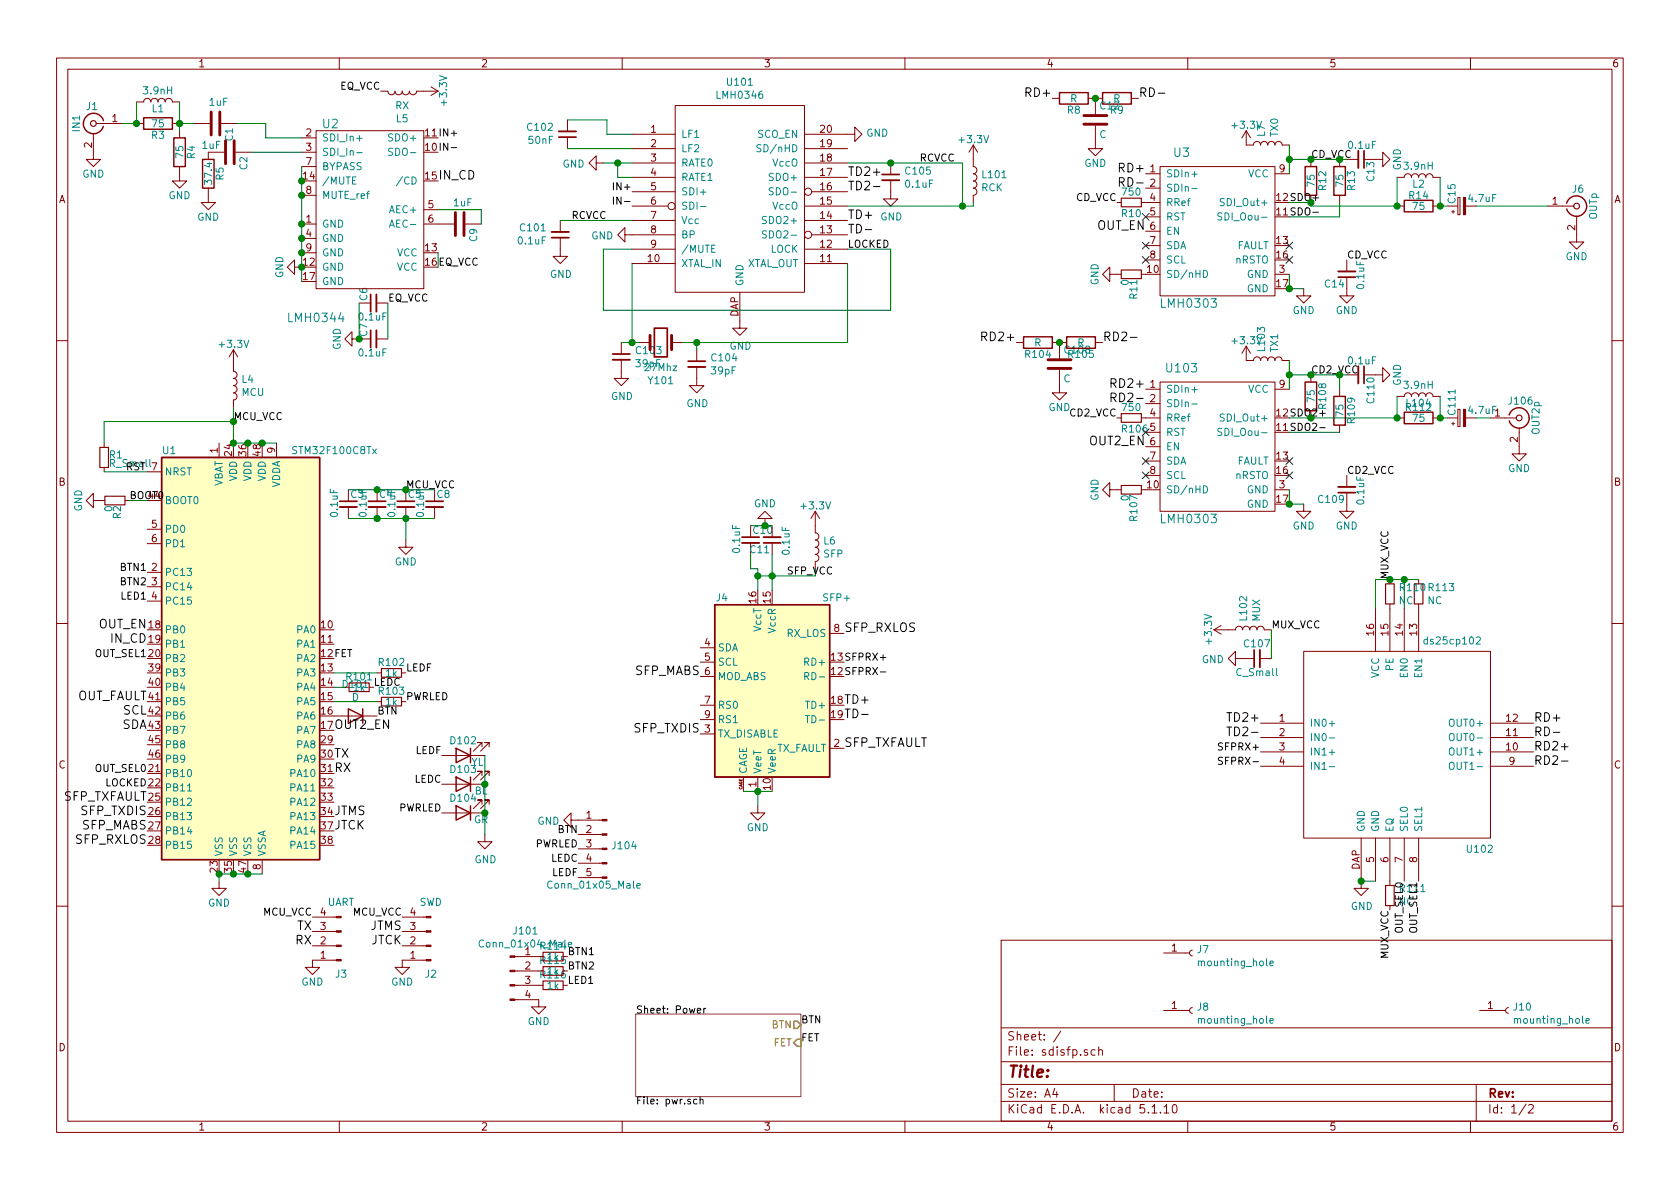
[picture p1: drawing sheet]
<svg xmlns="http://www.w3.org/2000/svg" width="297mm" height="210mm" viewBox="0 0 297 210" stroke-linecap="round" stroke-linejoin="round" font-family="sans-serif">
<defs><g id="words">
<text font-size="2.8" fill="#840000" x="178" y="190.5">Title:</text>
<g font-size="2.1">
<text x="181.8" y="17.1">RD+</text>
<text x="201.3" y="17.1">RD-</text>
<text x="77.5" y="31.7">IN_CD</text>
<text x="149.9" y="31.1">TD2+</text>
<text x="149.9" y="33.6">TD2-</text>
<text x="198.3" y="30.5">RD+</text>
<text x="198.8" y="33">RD-</text>
<text x="149.9" y="38.7">TD+</text>
<text x="149.9" y="41.3">TD-</text>
<text x="194" y="40.6">OUT_EN</text>
<text x="174.2" y="60.3">RD2+</text>
<text x="194.9" y="60.3">RD2-</text>
<text x="197.1" y="68.6">RD2+</text>
<text x="197.6" y="71.1">RD2-</text>
<text x="192.8" y="78.7">OUT2_EN</text>
<text x="17.4" y="111.1">OUT_EN</text>
<text x="19.7" y="113.7">IN_CD</text>
<text x="149.2" y="111.8">SFP_RXLOS</text>
<text x="112.3" y="119.4">SFP_MABS</text>
<text x="13.4" y="123.8">OUT_FAULT</text>
<text x="149.2" y="124.5">TD+</text>
<text x="21.6" y="128.9">SDA</text>
<text x="21.8" y="126.4">SCL</text>
<text x="59.1" y="128.9">OUT2_EN</text>
<text x="112.3" y="129.5">SFP_TXDIS</text>
<text x="149.2" y="127">TD-</text>
<text x="217.6" y="127.6">TD2+</text>
<text x="218.2" y="130.2">TD2-</text>
<text x="271.1" y="130.2">RD-</text>
<text x="271.1" y="127.6">RD+</text>
<text x="59.1" y="136.5">RX</text>
<text x="59.1" y="134">TX</text>
<text x="149.2" y="132.1">SFP_TXFAULT</text>
<text x="271.1" y="132.7">RD2+</text>
<text x="271.1" y="135.2">RD2-</text>
<text x="11" y="141.6">SFP_TXFAULT</text>
<text x="13.4" y="149.2">SFP_RXLOS</text>
<text x="14.5" y="146.7">SFP_MABS</text>
<text x="14.5" y="144.1">SFP_TXDIS</text>
<text x="59.1" y="146.7">JTCK</text>
<text x="59.1" y="144.1">JTMS</text>
<text x="52.3" y="167">RX</text>
<text x="52.5" y="164.5">TX</text>
<text x="65.5" y="164.5">JTMS</text>
<text x="65.6" y="167">JTCK</text>
</g>
<g font-size="2.1" fill="#008484">
<text x="57.1" y="22.7">U2</text>
<text x="207.6" y="27.8">U3</text>
<text x="51.2" y="57">LMH0344</text>
<text x="205.5" y="54.4">LMH0303</text>
<text x="206.4" y="65.9">U103</text>
<text x="205.5" y="92.5">LMH0303</text>
</g>
<g font-size="2.1" fill="#840000">
<text x="178" y="184">Sheet: /</text>
<text x="178" y="186.7">File: sdisfp.sch</text>
<text x="178" y="196.9">KiCad E.D.A. kicad 5.1.10</text>
<text x="178" y="194.1">Size: A4</text>
<text x="200" y="194.1">Date:</text>
<text x="263" y="194.1">Rev:</text>
<text x="263" y="196.9">Id: 1/2</text>
</g>
<g font-size="1.8" fill="#840000">
<text x="35" y="11.9">1</text>
<text x="85" y="11.9">2</text>
<text x="135" y="11.9">3</text>
<text x="185" y="11.9">4</text>
<text x="235" y="11.9">5</text>
<text x="285" y="11.9">6</text>
<text x="19.8" y="21.6">1</text>
<text x="115.1" y="23.5">1</text>
<text x="145.1" y="23.5">20</text>
<text x="16.3" y="26.1" transform="rotate(-90 16.3 26.1)">2</text>
<text x="54.1" y="24.1">2</text>
<text x="54.1" y="26.7">3</text>
<text x="54.1" y="29.2">7</text>
<text x="115.1" y="26">2</text>
<text x="115.1" y="28.6">3</text>
<text x="145.1" y="28.6">18</text>
<text x="145.1" y="26">19</text>
<text x="10.4" y="35.9">A</text>
<text x="53.6" y="31.7">14</text>
<text x="54.1" y="34.3">8</text>
<text x="75.2" y="31.7">15</text>
<text x="115.1" y="31.1">4</text>
<text x="115.1" y="33.6">5</text>
<text x="145.1" y="33.6">16</text>
<text x="145.1" y="31.1">17</text>
<text x="203.4" y="30.5">1</text>
<text x="203.4" y="33">2</text>
<text x="203.4" y="35.6">4</text>
<text x="226.2" y="30.5">9</text>
<text x="285.4" y="35.9">A</text>
<text x="54.1" y="39.4">1</text>
<text x="54.1" y="41.9">4</text>
<text x="75.7" y="36.8">5</text>
<text x="75.7" y="39.4">6</text>
<text x="115.1" y="36.2">6</text>
<text x="115.1" y="38.7">7</text>
<text x="115.1" y="41.3">8</text>
<text x="145.1" y="41.3">13</text>
<text x="145.1" y="38.7">14</text>
<text x="145.1" y="36.2">15</text>
<text x="203.4" y="38.1">5</text>
<text x="203.4" y="40.6">6</text>
<text x="274.5" y="36.2">1</text>
<text x="278.5" y="40.7" transform="rotate(-90 278.5 40.7)">2</text>
<text x="53.6" y="47">12</text>
<text x="54.1" y="44.4">9</text>
<text x="75.2" y="44.4">13</text>
<text x="114.6" y="46.3">10</text>
<text x="115.1" y="43.8">9</text>
<text x="145.1" y="46.3">11</text>
<text x="145.1" y="43.8">12</text>
<text x="203.4" y="43.2">7</text>
<text x="203.4" y="45.7">8</text>
<text x="225.7" y="43.2">13</text>
<text x="225.7" y="45.7">16</text>
<text x="53.6" y="49.5">17</text>
<text x="202.9" y="48.3">10</text>
<text x="225.7" y="50.8">17</text>
<text x="226.2" y="48.3">3</text>
<text x="130.6" y="56.1" transform="rotate(-90 130.6 56.1)">DAP</text>
<text x="203.4" y="68.6">1</text>
<text x="203.4" y="71.1">2</text>
<text x="226.2" y="68.6">9</text>
<text x="203.4" y="73.7">4</text>
<text x="203.4" y="76.2">5</text>
<text x="38.5" y="80.1" transform="rotate(-90 38.5 80.1)">1</text>
<text x="41" y="80.6" transform="rotate(-90 41 80.6)">24</text>
<text x="43.6" y="80.6" transform="rotate(-90 43.6 80.6)">36</text>
<text x="46.1" y="80.6" transform="rotate(-90 46.1 80.6)">48</text>
<text x="48.6" y="80.1" transform="rotate(-90 48.6 80.1)">9</text>
<text x="203.4" y="78.7">6</text>
<text x="203.4" y="81.3">7</text>
<text x="203.4" y="83.8">8</text>
<text x="225.7" y="81.3">13</text>
<text x="225.7" y="83.8">16</text>
<text x="268.4" y="78.2" transform="rotate(-90 268.4 78.2)">2</text>
<text x="10.4" y="85.9">B</text>
<text x="202.9" y="86.4">10</text>
<text x="225.7" y="88.9">17</text>
<text x="226.2" y="86.4">3</text>
<text x="285.4" y="85.9">B</text>
<text x="26.8" y="93.3">5</text>
<text x="26.8" y="95.9">6</text>
<text x="26.8" y="101">2</text>
<text x="26.8" y="103.5">3</text>
<text x="26.8" y="106">4</text>
<text x="133.7" y="106.6" transform="rotate(-90 133.7 106.6)">16</text>
<text x="136.3" y="106.6" transform="rotate(-90 136.3 106.6)">15</text>
<text x="26.3" y="111.1">18</text>
<text x="26.3" y="113.7">19</text>
<text x="56.8" y="111.1">10</text>
<text x="56.8" y="113.7">11</text>
<text x="147.5" y="111.8">8</text>
<text x="243" y="112.3" transform="rotate(-90 243 112.3)">16</text>
<text x="245.5" y="112.3" transform="rotate(-90 245.5 112.3)">15</text>
<text x="248" y="112.3" transform="rotate(-90 248 112.3)">14</text>
<text x="250.6" y="112.3" transform="rotate(-90 250.6 112.3)">13</text>
<text x="26.3" y="116.2">20</text>
<text x="26.3" y="118.7">39</text>
<text x="56.8" y="118.7">13</text>
<text x="124.6" y="114.3">4</text>
<text x="124.6" y="116.8">5</text>
<text x="124.6" y="119.4">6</text>
<text x="26.3" y="121.3">40</text>
<text x="26.3" y="123.8">41</text>
<text x="56.8" y="121.3">14</text>
<text x="56.8" y="123.8">15</text>
<text x="124.6" y="124.5">7</text>
<text x="147" y="124.5">18</text>
<text x="26.3" y="126.4">42</text>
<text x="26.3" y="128.9">43</text>
<text x="26.3" y="131.4">45</text>
<text x="56.8" y="126.4">16</text>
<text x="56.8" y="128.9">17</text>
<text x="56.8" y="131.4">29</text>
<text x="124.6" y="129.5">3</text>
<text x="124.6" y="127">9</text>
<text x="147" y="127">19</text>
<text x="226.2" y="127.6">1</text>
<text x="226.2" y="130.2">2</text>
<text x="266.4" y="130.2">11</text>
<text x="266.4" y="127.6">12</text>
<text x="10.4" y="135.9">C</text>
<text x="26.3" y="136.5">21</text>
<text x="26.3" y="134">46</text>
<text x="56.8" y="134">30</text>
<text x="56.8" y="136.5">31</text>
<text x="147.5" y="132.1">2</text>
<text x="226.2" y="132.7">3</text>
<text x="226.2" y="135.2">4</text>
<text x="266.4" y="132.7">10</text>
<text x="266.9" y="135.2">9</text>
<text x="285.4" y="135.9">C</text>
<text x="26.3" y="141.6">25</text>
<text x="56.8" y="139.1">32</text>
<text x="56.8" y="141.6">33</text>
<text x="133.7" y="139.2" transform="rotate(-90 133.7 139.2)">1</text>
<text x="136.3" y="139.6" transform="rotate(-90 136.3 139.6)">10</text>
<text x="26.3" y="144.1">26</text>
<text x="26.3" y="146.7">27</text>
<text x="26.3" y="149.2">28</text>
<text x="56.8" y="144.1">34</text>
<text x="56.8" y="146.7">37</text>
<text x="56.8" y="149.2">38</text>
<text x="103.7" y="144.8">1</text>
<text x="103.7" y="147.3">2</text>
<text x="103.7" y="149.9">3</text>
<text x="38.5" y="154.2" transform="rotate(-90 38.5 154.2)">23</text>
<text x="41" y="154.2" transform="rotate(-90 41 154.2)">35</text>
<text x="43.6" y="154.2" transform="rotate(-90 43.6 154.2)">47</text>
<text x="46.1" y="153.8" transform="rotate(-90 46.1 153.8)">8</text>
<text x="103.7" y="152.4">4</text>
<text x="103.7" y="154.9">5</text>
<text x="240.4" y="153.9" transform="rotate(-90 240.4 153.9)">DAP</text>
<text x="243" y="152.5" transform="rotate(-90 243 152.5)">5</text>
<text x="245.5" y="152.5" transform="rotate(-90 245.5 152.5)">6</text>
<text x="248" y="152.5" transform="rotate(-90 248 152.5)">7</text>
<text x="250.6" y="152.5" transform="rotate(-90 250.6 152.5)">8</text>
<text x="56.7" y="161.9">4</text>
<text x="72.5" y="161.9">4</text>
<text x="56.7" y="167">2</text>
<text x="56.7" y="164.5">3</text>
<text x="72.5" y="167">2</text>
<text x="72.5" y="164.5">3</text>
<text x="56.7" y="169.5">1</text>
<text x="72.5" y="169.5">1</text>
<text x="92.9" y="168.9">1</text>
<text x="92.9" y="171.4">2</text>
<text x="92.9" y="174">3</text>
<text x="95.7" y="173">R116</text>
<text x="95.7" y="170.5">R115</text>
<text x="207.2" y="168.3">1</text>
<text x="92.9" y="176.5">4</text>
<text x="207.2" y="178.4">1</text>
<text x="263" y="178.4">1</text>
<text x="10.4" y="185.9">D</text>
<text x="285.4" y="185.9">D</text>
<text x="35" y="199.9">1</text>
<text x="85" y="199.9">2</text>
<text x="135" y="199.9">3</text>
<text x="185" y="199.9">4</text>
<text x="235" y="199.9">5</text>
<text x="285" y="199.9">6</text>
</g>
<g font-size="1.8" fill="#008484">
<text x="25.5" y="16.7">3.9nH</text>
<text x="126.9" y="17.5">LMH0346</text>
<text x="128.7" y="15.2">U101</text>
<text x="14.1" y="23.2" transform="rotate(-90 14.1 23.2)">IN1</text>
<text x="15.3" y="19.5">J1</text>
<text x="26.9" y="19.9">L1</text>
<text x="27" y="22.5">75</text>
<text x="37.1" y="18.7">1uF</text>
<text x="69.9" y="19.3">RX</text>
<text x="70.1" y="21.6">L5</text>
<text x="79" y="18.5" transform="rotate(-90 79 18.5)">+3.3V</text>
<text x="93.4" y="23.1">C102</text>
<text x="188.7" y="20.1">R8</text>
<text x="189.2" y="18.1">R</text>
<text x="194.6" y="19.3">C12</text>
<text x="196.4" y="20.1">R9</text>
<text x="196.8" y="18.1">R</text>
<text x="218" y="22.8">+3.3V</text>
<text x="26.8" y="24.6">R3</text>
<text x="32.4" y="27.9" transform="rotate(-90 32.4 27.9)">75</text>
<text x="34.5" y="28" transform="rotate(-90 34.5 28)">R4</text>
<text x="35.8" y="26.3">1uF</text>
<text x="41.2" y="24.9" transform="rotate(-90 41.2 24.9)">C1</text>
<text x="43.7" y="30" transform="rotate(-90 43.7 30)">C2</text>
<text x="56.9" y="25">SDI_In+</text>
<text x="56.9" y="27.6">SDI_In-</text>
<text x="69" y="25">SDO+</text>
<text x="69.5" y="27.6">SDO-</text>
<text x="93.5" y="25.4">50nF</text>
<text x="99.5" y="29.6">GND</text>
<text x="120.4" y="24.4">LF1</text>
<text x="120.4" y="26.9">LF2</text>
<text x="120.4" y="29.5">RATE0</text>
<text x="134" y="24.4">SCO_EN</text>
<text x="134.6" y="26.9">SD/nHD</text>
<text x="136.7" y="29.5">VccO</text>
<text x="153.2" y="24.2">GND</text>
<text x="169.7" y="25.3">+3.3V</text>
<text x="191.7" y="29.5">GND</text>
<text x="194.4" y="24.4">C</text>
<text x="223.7" y="24.1" transform="rotate(-90 223.7 24.1)">L7</text>
<text x="226" y="24.1" transform="rotate(-90 226 24.1)">TX0</text>
<text x="238.5" y="26.3">0.1uF</text>
<text x="14.6" y="31.4">GND</text>
<text x="29.8" y="35.2">GND</text>
<text x="37.5" y="32.4" transform="rotate(-90 37.5 32.4)">37.4</text>
<text x="39.5" y="31.8" transform="rotate(-90 39.5 31.8)">R5</text>
<text x="56.9" y="32.6">/MUTE</text>
<text x="56.9" y="30.1">BYPASS</text>
<text x="56.9" y="35.2">MUTE_ref</text>
<text x="70.9" y="32.6">/CD</text>
<text x="120.4" y="32">RATE1</text>
<text x="120.4" y="34.5">SDI+</text>
<text x="136.3" y="32">SDO+</text>
<text x="136.8" y="34.5">SDO-</text>
<text x="160.2" y="33.2">0.1uF</text>
<text x="160.2" y="30.9">C105</text>
<text x="173.5" y="33.8">RCK</text>
<text x="173.8" y="31.5">L101</text>
<text x="198.5" y="34.6">750</text>
<text x="206.1" y="31.4">SDIn+</text>
<text x="206.1" y="33.9">SDIn-</text>
<text x="220.7" y="31.4">VCC</text>
<text x="232.5" y="32.9" transform="rotate(-90 232.5 32.9)">75</text>
<text x="234.5" y="33.6" transform="rotate(-90 234.5 33.6)">R12</text>
<text x="237.5" y="32.9" transform="rotate(-90 237.5 32.9)">75</text>
<text x="239.6" y="33.6" transform="rotate(-90 239.6 33.6)">R13</text>
<text x="243" y="32" transform="rotate(-90 243 32)">C13</text>
<text x="247.7" y="30.1" transform="rotate(-90 247.7 30.1)">GND</text>
<text x="248.4" y="30">3.9nH</text>
<text x="249.2" y="35.2">R14</text>
<text x="249.8" y="33.2">L2</text>
<text x="257.4" y="35.9" transform="rotate(-90 257.4 35.9)">C15</text>
<text x="259.8" y="35.7">4.7uF</text>
<text x="278.1" y="34.1">J6</text>
<text x="34.9" y="39">GND</text>
<text x="56.9" y="40.3">GND</text>
<text x="69.1" y="37.7">AEC+</text>
<text x="69.6" y="40.3">AEC-</text>
<text x="80.2" y="36.5">1uF</text>
<text x="92.1" y="40.9">C101</text>
<text x="120.4" y="37.1">SDI-</text>
<text x="120.4" y="39.6">Vcc</text>
<text x="135.4" y="39.6">SDO2+</text>
<text x="136.7" y="37.1">VccO</text>
<text x="155.7" y="39">GND</text>
<text x="198.4" y="38.4">R10</text>
<text x="206.1" y="36.4">RRef</text>
<text x="206.1" y="39">RST</text>
<text x="206.1" y="41.5">EN</text>
<text x="216.4" y="39">SDI_Oou-</text>
<text x="216.4" y="36.4">SDI_Out+</text>
<text x="249.9" y="37.1">75</text>
<text x="282.4" y="38.9" transform="rotate(-90 282.4 38.9)">OUTp</text>
<text x="56.9" y="47.9">GND</text>
<text x="56.9" y="42.8">GND</text>
<text x="56.9" y="45.3">GND</text>
<text x="70.2" y="45.3">VCC</text>
<text x="70.2" y="47.9">VCC</text>
<text x="84.4" y="42.7" transform="rotate(-90 84.4 42.7)">C9</text>
<text x="91.7" y="43.2">0.1uF</text>
<text x="104.5" y="42.3">GND</text>
<text x="120.4" y="47.2">XTAL_IN</text>
<text x="120.4" y="42.2">BP</text>
<text x="120.4" y="44.7">/MUTE</text>
<text x="131.9" y="47.2">XTAL_OUT</text>
<text x="135.8" y="42.2">SDO2-</text>
<text x="136.2" y="44.7">LOCK</text>
<text x="206.1" y="44.1">SDA</text>
<text x="206.1" y="46.6">SCL</text>
<text x="218.4" y="46.6">nRSTO</text>
<text x="218.6" y="44.1">FAULT</text>
<text x="276.8" y="46">GND</text>
<text x="50.1" y="49.2" transform="rotate(-90 50.1 49.2)">GND</text>
<text x="56.9" y="50.4">GND</text>
<text x="64.9" y="53.1" transform="rotate(-90 64.9 53.1)">C6</text>
<text x="97.2" y="49.1">GND</text>
<text x="131.4" y="50.7" transform="rotate(-90 131.4 50.7)">GND</text>
<text x="194.2" y="50.5" transform="rotate(-90 194.2 50.5)">GND</text>
<text x="199.6" y="50.4" transform="rotate(-90 199.6 50.4)">0</text>
<text x="201.1" y="52.8" transform="rotate(-90 201.1 52.8)">R11</text>
<text x="206.1" y="49.1">SD/nHD</text>
<text x="220.5" y="51.7">GND</text>
<text x="220.5" y="49.1">GND</text>
<text x="234.3" y="50.8">C14</text>
<text x="241.2" y="51" transform="rotate(-90 241.2 51)">0.1uF</text>
<text x="63.6" y="56.7">0.1uF</text>
<text x="64.9" y="59.5" transform="rotate(-90 64.9 59.5)">C7</text>
<text x="228.5" y="55.5">GND</text>
<text x="236.2" y="55.5">GND</text>
<text x="38.9" y="61.5">+3.3V</text>
<text x="60.2" y="61.9" transform="rotate(-90 60.2 61.9)">GND</text>
<text x="63.6" y="63">0.1uF</text>
<text x="112.5" y="64.9">39pF</text>
<text x="112.6" y="62.6">C103</text>
<text x="114.1" y="65.6">27Mhz</text>
<text x="125.9" y="63.9">C104</text>
<text x="129" y="61.8">GND</text>
<text x="181.4" y="63.3">R104</text>
<text x="182.9" y="61.3">R</text>
<text x="188.4" y="62.5">C108</text>
<text x="189" y="63.3">R105</text>
<text x="190.5" y="61.3">R</text>
<text x="218" y="60.9">+3.3V</text>
<text x="223.7" y="62" transform="rotate(-90 223.7 62)">L103</text>
<text x="226" y="62.2" transform="rotate(-90 226 62.2)">TX1</text>
<text x="238.5" y="64.4">0.1uF</text>
<text x="42.7" y="70">MCU</text>
<text x="42.8" y="67.7">L4</text>
<text x="108" y="70.7">GND</text>
<text x="114.8" y="67.9">Y101</text>
<text x="125.9" y="66.2">39pF</text>
<text x="188" y="67.6">C</text>
<text x="206.1" y="69.5">SDIn+</text>
<text x="220.7" y="69.5">VCC</text>
<text x="232.5" y="71" transform="rotate(-90 232.5 71)">75</text>
<text x="243" y="71.2" transform="rotate(-90 243 71.2)">C110</text>
<text x="247.7" y="68.2" transform="rotate(-90 247.7 68.2)">GND</text>
<text x="248.4" y="68.8">3.9nH</text>
<text x="248.8" y="71.9">L104</text>
<text x="266.9" y="71.5">J106</text>
<text x="121.4" y="72">GND</text>
<text x="185.4" y="72.7">GND</text>
<text x="198.5" y="72.7">750</text>
<text x="206.1" y="72">SDIn-</text>
<text x="206.1" y="74.5">RRef</text>
<text x="206.1" y="77.1">RST</text>
<text x="216.4" y="77.1">SDI_Oou-</text>
<text x="216.4" y="74.5">SDI_Out+</text>
<text x="234.5" y="72.2" transform="rotate(-90 234.5 72.2)">R108</text>
<text x="237.5" y="73.6" transform="rotate(-90 237.5 73.6)">75</text>
<text x="239.6" y="74.7" transform="rotate(-90 239.6 74.7)">R109</text>
<text x="248.7" y="72.7">R112</text>
<text x="249.9" y="74.6">75</text>
<text x="257.4" y="73.2" transform="rotate(-90 257.4 73.2)">C111</text>
<text x="259.8" y="73.2">4.7uF</text>
<text x="264.3" y="73.7">1</text>
<text x="272.2" y="76.8" transform="rotate(-90 272.2 76.8)">OUT2p</text>
<text x="19.4" y="81.1">R1</text>
<text x="19.6" y="82.6">R_Small</text>
<text x="28.8" y="80.3">U1</text>
<text x="52.1" y="80.3">STM32F100C8Tx</text>
<text x="206.1" y="79.6">EN</text>
<text x="206.1" y="82.2">SDA</text>
<text x="218.6" y="82.2">FAULT</text>
<text x="266.6" y="83.5">GND</text>
<text x="29.1" y="89.1">BOOT0</text>
<text x="29.1" y="84.1">NRST</text>
<text x="39.4" y="86.2" transform="rotate(-90 39.4 86.2)">VBAT</text>
<text x="41.9" y="85.1" transform="rotate(-90 41.9 85.1)">VDD</text>
<text x="44.4" y="85.1" transform="rotate(-90 44.4 85.1)">VDD</text>
<text x="47" y="85.1" transform="rotate(-90 47 85.1)">VDD</text>
<text x="49.5" y="86.4" transform="rotate(-90 49.5 86.4)">VDDA</text>
<text x="62.1" y="88.1">C3</text>
<text x="67.1" y="88.1">C4</text>
<text x="72.2" y="88.1">C5</text>
<text x="77.3" y="88.1">C8</text>
<text x="133.3" y="89.7">GND</text>
<text x="194.2" y="88.6" transform="rotate(-90 194.2 88.6)">GND</text>
<text x="199.6" y="88.5" transform="rotate(-90 199.6 88.5)">0</text>
<text x="206.1" y="87.2">SD/nHD</text>
<text x="206.1" y="84.7">SCL</text>
<text x="218.4" y="84.7">nRSTO</text>
<text x="220.5" y="89.8">GND</text>
<text x="220.5" y="87.2">GND</text>
<text x="233.2" y="88.9">C109</text>
<text x="241.2" y="89.1" transform="rotate(-90 241.2 89.1)">0.1uF</text>
<text x="14.5" y="90.5" transform="rotate(-90 14.5 90.5)">GND</text>
<text x="19.9" y="90.4" transform="rotate(-90 19.9 90.4)">0</text>
<text x="21.4" y="91.7" transform="rotate(-90 21.4 91.7)">R2</text>
<text x="29.1" y="94.2">PD0</text>
<text x="59.7" y="91.3" transform="rotate(-90 59.7 91.3)">0.1uF</text>
<text x="64.8" y="91.3" transform="rotate(-90 64.8 91.3)">0.1uF</text>
<text x="69.9" y="91.3" transform="rotate(-90 69.9 91.3)">0.1uF</text>
<text x="75" y="91.3" transform="rotate(-90 75 91.3)">0.1uF</text>
<text x="141.8" y="90.1">+3.3V</text>
<text x="201.1" y="92" transform="rotate(-90 201.1 92)">R107</text>
<text x="228.5" y="93.6">GND</text>
<text x="236.2" y="93.6">GND</text>
<text x="29.1" y="101.8">PC13</text>
<text x="29.1" y="96.8">PD1</text>
<text x="69.8" y="100">GND</text>
<text x="130.9" y="97.6" transform="rotate(-90 130.9 97.6)">0.1uF</text>
<text x="132.7" y="97.8">C11</text>
<text x="139.6" y="98" transform="rotate(-90 139.6 98)">0.1uF</text>
<text x="145.6" y="98.6">SFP</text>
<text x="145.7" y="96.3">L6</text>
<text x="29.1" y="104.4">PC14</text>
<text x="29.1" y="106.9">PC15</text>
<text x="126.7" y="106.3">J4</text>
<text x="145.7" y="106.3">SFP+</text>
<text x="247.3" y="106.9">NC</text>
<text x="247.6" y="104.5">R110</text>
<text x="252.4" y="106.9">NC</text>
<text x="252.7" y="104.5">R113</text>
<text x="29.1" y="112">PB0</text>
<text x="52.6" y="112">PA0</text>
<text x="134.6" y="111.7" transform="rotate(-90 134.6 111.7)">VccT</text>
<text x="137.2" y="111.9" transform="rotate(-90 137.2 111.9)">VccR</text>
<text x="139.1" y="112.6">RX_LOS</text>
<text x="214.3" y="113.7" transform="rotate(-90 214.3 113.7)">+3.3V</text>
<text x="220.5" y="109.6" transform="rotate(-90 220.5 109.6)">L102</text>
<text x="222.8" y="109.9" transform="rotate(-90 222.8 109.9)">MUX</text>
<text x="252.2" y="114">ds25cp102</text>
<text x="29.1" y="114.5">PB1</text>
<text x="29.1" y="117.1">PB2</text>
<text x="29.1" y="119.6">PB3</text>
<text x="52.6" y="114.5">PA1</text>
<text x="52.6" y="117.1">PA2</text>
<text x="52.6" y="119.6">PA3</text>
<text x="67.1" y="117.8">R102</text>
<text x="68.2" y="119.7">1k</text>
<text x="126.9" y="115.2">SDA</text>
<text x="126.9" y="117.7">SCL</text>
<text x="142.6" y="117.7">RD+</text>
<text x="212.5" y="117.3">GND</text>
<text x="218.8" y="119.6">C_Small</text>
<text x="220.1" y="114.5">C107</text>
<text x="243.8" y="119.9" transform="rotate(-90 243.8 119.9)">VCC</text>
<text x="246.4" y="118.6" transform="rotate(-90 246.4 118.6)">PE</text>
<text x="248.9" y="119.6" transform="rotate(-90 248.9 119.6)">EN0</text>
<text x="251.5" y="119.6" transform="rotate(-90 251.5 119.6)">EN1</text>
<text x="29.1" y="122.2">PB4</text>
<text x="29.1" y="124.7">PB5</text>
<text x="52.6" y="122.2">PA4</text>
<text x="52.6" y="124.7">PA5</text>
<text x="61.4" y="120.3">R101</text>
<text x="62.2" y="124">D</text>
<text x="62.5" y="122.2">1k</text>
<text x="67.1" y="122.9">R103</text>
<text x="126.9" y="120.3">MOD_ABS</text>
<text x="126.9" y="125.3">RS0</text>
<text x="142.8" y="125.3">TD+</text>
<text x="143" y="120.3">RD-</text>
<text x="29.1" y="127.2">PB6</text>
<text x="29.1" y="129.8">PB7</text>
<text x="52.6" y="127.2">PA6</text>
<text x="52.6" y="129.8">PA7</text>
<text x="79.8" y="131.6">D102</text>
<text x="126.9" y="130.4">TX_DISABLE</text>
<text x="126.9" y="127.9">RS1</text>
<text x="143.2" y="127.9">TD-</text>
<text x="231.5" y="128.5">IN0+</text>
<text x="231.5" y="131.1">IN0-</text>
<text x="256.8" y="128.5">OUT0+</text>
<text x="257.2" y="131.1">OUT0-</text>
<text x="29.1" y="137.4">PB10</text>
<text x="29.1" y="132.3">PB8</text>
<text x="29.1" y="134.9">PB9</text>
<text x="51.6" y="137.4">PA10</text>
<text x="52.6" y="132.3">PA8</text>
<text x="52.6" y="134.9">PA9</text>
<text x="79.8" y="136.7">D103</text>
<text x="83.3" y="135.4">YL</text>
<text x="132.1" y="136.9" transform="rotate(-90 132.1 136.9)">CAGE</text>
<text x="134.6" y="136.9" transform="rotate(-90 134.6 136.9)">VeeT</text>
<text x="137.1" y="133">TX_FAULT</text>
<text x="137.2" y="136.9" transform="rotate(-90 137.2 136.9)">VeeR</text>
<text x="231.5" y="133.6">IN1+</text>
<text x="231.5" y="136.1">IN1-</text>
<text x="256.8" y="133.6">OUT1+</text>
<text x="257.2" y="136.1">OUT1-</text>
<text x="29.1" y="139.9">PB11</text>
<text x="29.1" y="142.5">PB12</text>
<text x="51.6" y="139.9">PA11</text>
<text x="51.6" y="142.5">PA12</text>
<text x="79.8" y="141.8">D104</text>
<text x="83.9" y="140.5">BL</text>
<text x="29.1" y="145">PB13</text>
<text x="29.1" y="147.6">PB14</text>
<text x="51.6" y="145">PA13</text>
<text x="51.6" y="147.6">PA14</text>
<text x="83.8" y="145.6">GR</text>
<text x="95" y="145.8">GND</text>
<text x="132" y="147">GND</text>
<text x="241.3" y="147.2" transform="rotate(-90 241.3 147.2)">GND</text>
<text x="243.8" y="147.2" transform="rotate(-90 243.8 147.2)">GND</text>
<text x="246.4" y="147.2" transform="rotate(-90 246.4 147.2)">EQ</text>
<text x="248.9" y="147.2" transform="rotate(-90 248.9 147.2)">SEL0</text>
<text x="251.5" y="147.2" transform="rotate(-90 251.5 147.2)">SEL1</text>
<text x="29.1" y="150.1">PB15</text>
<text x="39.4" y="151.5" transform="rotate(-90 39.4 151.5)">VSS</text>
<text x="41.9" y="151.5" transform="rotate(-90 41.9 151.5)">VSS</text>
<text x="44.4" y="151.5" transform="rotate(-90 44.4 151.5)">VSS</text>
<text x="47" y="151.5" transform="rotate(-90 47 151.5)">VSSA</text>
<text x="51.6" y="150.1">PA15</text>
<text x="83.9" y="152.6">GND</text>
<text x="108.4" y="150.2">J104</text>
<text x="259.5" y="150.8">U102</text>
<text x="36.8" y="160.3">GND</text>
<text x="57.9" y="160.2">UART</text>
<text x="74.1" y="160.2">SWD</text>
<text x="97.4" y="157.1">Conn_01x05_Male</text>
<text x="238.8" y="160.9">GND</text>
<text x="85.2" y="167.6">Conn_01x04_Male</text>
<text x="91" y="165.2">J101</text>
<text x="95.7" y="167.9">R114</text>
<text x="59.4" y="172.9">J3</text>
<text x="75.2" y="172.9">J2</text>
<text x="96.8" y="172.4">1k</text>
<text x="96.8" y="169.8">1k</text>
<text x="211.7" y="168.5">J7</text>
<text x="212.2" y="170.9">mounting_hole</text>
<text x="53.3" y="174.3">GND</text>
<text x="69.2" y="174.3">GND</text>
<text x="96.8" y="174.9">1k</text>
<text x="211.7" y="178.7">J8</text>
<text x="267.7" y="178.7">J10</text>
<text x="93.3" y="181.3">GND</text>
<text x="212.2" y="181">mounting_hole</text>
<text x="268" y="181">mounting_hole</text>
</g>
<g font-size="1.8">
<text x="60" y="15.9">EQ_VCC</text>
<text x="75.2" y="26.7">10IN-</text>
<text x="75.2" y="24.1">11IN+</text>
<text x="162.6" y="28.6">RCVCC</text>
<text x="109" y="33.6">IN+</text>
<text x="190.2" y="35.6">CD_VCC</text>
<text x="225.7" y="35.6">12SDO+</text>
<text x="101" y="38.7">RCVCC</text>
<text x="109.4" y="36.2">IN-</text>
<text x="225.7" y="38.1">11SDO-</text>
<text x="75.2" y="47">16EQ_VCC</text>
<text x="149.9" y="43.8">LOCKED</text>
<text x="238.1" y="45.7">CD_VCC</text>
<text x="68.6" y="53.3">EQ_VCC</text>
<text x="41.3" y="74.3">MCU_VCC</text>
<text x="189.2" y="73.7">CD2_VCC</text>
<text x="225.7" y="76.2">11SDO2-</text>
<text x="225.7" y="73.7">12SDO2+</text>
<text x="22.2" y="83.2">RST 7</text>
<text x="238.1" y="83.8">CD2_VCC</text>
<text x="22.9" y="88.3">BOOT0</text>
<text x="26.3" y="88.3">44</text>
<text x="71.8" y="86.4">MCU_VCC</text>
<text x="21.4" y="101">BTN1</text>
<text x="139.1" y="101.6">SFP_VCC</text>
<text x="21.4" y="103.5">BTN2</text>
<text x="21.5" y="106">LED1</text>
<text x="245.5" y="102.5" transform="rotate(-90 245.5 102.5)">MUX_VCC</text>
<text x="224.8" y="111.1">MUX_VCC</text>
<text x="16.9" y="116.2">OUT_SEL1</text>
<text x="56.8" y="116.2">12FET</text>
<text x="71.8" y="118.7">LEDF</text>
<text x="147" y="119.4">12SFPRX-</text>
<text x="147" y="116.8">13SFPRX+</text>
<text x="60.7" y="121.7">D101 LEDC</text>
<text x="68.2" y="124.8">1k</text>
<text x="71.8" y="123.8">PWRLED</text>
<text x="66.7" y="126.4">BTN</text>
<text x="16.9" y="136.5">OUT_SEL0</text>
<text x="73.5" y="133.3">LEDF</text>
<text x="216" y="132.7">SFPRX+</text>
<text x="216.4" y="135.2">SFPRX-</text>
<text x="18.6" y="139.1">LOCKED 22</text>
<text x="70.4" y="143.5">PWRLED</text>
<text x="73.3" y="138.4">LEDC</text>
<text x="94.6" y="149.9">PWRLED</text>
<text x="98.6" y="147.3">BTN</text>
<text x="97.4" y="152.4">LEDC</text>
<text x="97.6" y="154.9">LEDF</text>
<text x="46.5" y="161.9">MCU_VCC</text>
<text x="62.4" y="161.9">MCU_VCC</text>
<text x="247.3" y="160.1">NC</text>
<text x="247.6" y="157.8">R111</text>
<text x="248" y="165" transform="rotate(-90 248 165)">OUT_SEL0</text>
<text x="250.6" y="165" transform="rotate(-90 250.6 165)">OUT_SEL1</text>
<text x="100.3" y="168.9">BTN1</text>
<text x="100.3" y="171.4">BTN2</text>
<text x="100.3" y="174">LED1</text>
<text x="245.5" y="169.5" transform="rotate(-90 245.5 169.5)">MUX_VCC</text>
<text x="112.4" y="179.2">Sheet: Power</text>
<text x="141.6" y="181">BTN</text>
<text x="141.6" y="184.1">FET</text>
<text x="112.4" y="195.3">File: pwr.sch</text>
</g>
<g font-size="1.8" fill="#008400">
<text x="231.8" y="27.9">CD_VCC</text>
<text x="231.8" y="66">CD2_VCC</text>
<text x="133.2" y="94.4">C10</text>
</g>
<text font-size="1.8" fill="#000084" x="198.5" y="76.5">R106</text>
<g font-size="1.8" fill="#848400">
<text x="136.4" y="181.9">BTN</text>
<text x="136.7" y="185">FET</text>
</g>
<text font-size=".7" fill="#840000" x="131.2" y="139.7" transform="rotate(-90 131.2 139.7)">CAGE</text>
</g></defs>
<g fill="none" stroke="#840000" stroke-width=".18">
<path d="M10 10.3h277v189.9h-277zM12 12.2h273v186.1h-273zM24.1 18h1.3a.63 .63 0 0 1 .6-.6 .63 .63 0 0 1 .7 .6 .63 .63 0 0 1 .6-.6 .63 .63 0 0 1 .6 .6 .63 .63 0 0 1 .7-.6 .63 .63 0 0 1 .6 .6 .63 .63 0 0 1 .6-.6 .63 .63 0 0 1 .7 .6h1.2M60 10.3v1.9M67.3 16.1h1.3a.63 .63 0 0 0 .6 .7 .63 .63 0 0 0 .6-.7 .63 .63 0 0 0 .7 .7 .63 .63 0 0 0 .6-.7 .63 .63 0 0 0 .7 .7 .63 .63 0 0 0 .6-.7 .63 .63 0 0 0 .6 .7 .63 .63 0 0 0 .7-.7h3.8M76.2 15.4l1.3 .7M77.5 16.1l-1.3 .8M110 10.3v1.9M119.4 18.7h22.8v33h-22.8zM160 10.3v1.9M186.1 17.4h1.2M192.4 17.4h2.5"/>
<path d="M193.7 17.4v2.8M200 17.4h1.3M210 10.3v1.9M260 10.3v1.9M16.5 23.6v4.6h1.3l-1.3 1.3-1.3-1.3h1.3M17 21.8h4.6M24.1 21.8h1.3M30.5 21.8h1.2M31.7 29.5v2.5h1.3l-1.3 1.3-1.2-1.3h1.2M31.7 23.1v1.3M34.3 21.8h2.8M36.8 33.3v2.5h1.3l-1.3 1.3-1.2-1.3h1.2"/>
<path d="M39.1 21.8h2.8M39.6 26.9h-2.8v1.3M41.7 26.9h2.7M53.3 26.9h2.6M53.3 39.6h2.6M53.3 24.4h2.6M53.3 29.5h2.6M53.3 34.5h2.6M55.9 23.1h19v27.9h-19zM74.9 39.6h5.4M74.9 37.1h2.6M82.3 39.6h2.8"/>
<path d="M99.1 39v2M100.3 21.2v2M100.3 24.3v2M105.4 28.8v-1.2l-1.3 1.2 1.3 1.3v-1.3h1.3M111.8 36.4h6.3M111.8 23.7h7.6M111.8 39h7.6M111.8 33.9h7.6M111.8 31.4h7.6M111.8 28.8h7.6M111.8 26.3h7.6M142.2 23.7h8.9v-1.2l1.3 1.2-1.3 1.3v-1.3"/>
<path d="M142.2 36.4h7.7M142.2 39h7.7M142.2 31.4h7.7M142.2 28.8h7.7M142.2 26.3h7.7M143.5 33.9h6.4M157.5 31.9v3.3h1.2l-1.2 1.2-1.3-1.2h1.3M157.5 28.8v2.1M172.1 25.6v3.9a.63 .63 0 0 1 .6 .6 .63 .63 0 0 1-.6 .6 .63 .63 0 0 1 .6 .7 .63 .63 0 0 1-.6 .6 .63 .63 0 0 1 .6 .6 .63 .63 0 0 1-.6 .7 .63 .63 0 0 1 .6 .6 .63 .63 0 0 1-.6 .6v1.3M172.1 25.6l-.8 1.3M172.1 25.6l.7 1.3M193.7 22.2v4.1h1.2l-1.2 1.3-1.3-1.3h1.3"/>
<path d="M197.5 35.8h.7M201.8 35.8h3.3M202.6 30.7h2.5M202.6 33.3h2.5M202.6 38.3h2.5M205.1 29.5h20.3v22.8h-20.3zM220.3 23.1v2.5h1.3a.63 .63 0 0 1 .6-.6 .63 .63 0 0 1 .7 .6 .63 .63 0 0 1 .6-.6 .63 .63 0 0 1 .7 .6 .63 .63 0 0 1 .6-.6 .63 .63 0 0 1 .6 .6 .63 .63 0 0 1 .7-.6 .63 .63 0 0 1 .6 .6h1.3M220.3 23.1l-.7 1.3M220.3 23.1l.8 1.3M225.4 30.7h2.6M231.8 28.2v1.3M236.9 28.2v1.3"/>
<path d="M236.9 34.5v1.3M238.1 28.2h2.1M243.2 28.2h1.3v-1.3l1.2 1.3-1.2 1.3v-1.3M247 31.4h1.3a.63 .63 0 0 1 .6-.7 .63 .63 0 0 1 .7 .7 .63 .63 0 0 1 .6-.7 .63 .63 0 0 1 .6 .7 .63 .63 0 0 1 .7-.7 .63 .63 0 0 1 .6 .7 .63 .63 0 0 1 .6-.7 .63 .63 0 0 1 .7 .7h1.2M247 36.4h1.3M253.4 36.4h1.2M255.9 36.4h1.9M256.7 37.5h.5M256.9 37.2v.5M257.8 34.9h.3v3.1h-.3zM259.1 36.4h1.9M273.7 36.4h4.6"/>
<path d="M278.8 38.2v4.6h1.2l-1.2 1.3-1.3-1.3h1.3M52.1 47.2v-1.2l-1.3 1.2 1.3 1.3v-1.3h1.2M53.3 42.2h2.6M53.3 44.7h2.6M62.2 59.9v-1.2l-1.2 1.2 1.2 1.3v-1.3h1.3M66.5 53.6h2.1M66.5 59.9h2.1M99.1 42v3.3h1.2l-1.2 1.3-1.3-1.3h1.3M110.5 41.5v-1.2l-1.3 1.2 1.3 1.3v-1.3h8.9M111.8 46.6h7.6M111.8 44.1h7.6M130.8 51.7v6.3h1.3l-1.3 1.3-1.3-1.3h1.3"/>
<path d="M142.2 46.6h7.7M142.2 44.1h7.7M143.5 41.5h6.4M196.2 48.5v-1.3l-1.3 1.3 1.3 1.3v-1.3h2M201.8 48.5h.8M202.6 40.9h2.5M202.6 43.4h2.5M202.6 46h2.5M225.4 48.5h2.6M230.5 51v1.3h1.3l-1.3 1.3-1.3-1.3h1.3M238.1 49v3.3h1.3l-1.3 1.3-1.2-1.3h1.2M238.1 46v2"/>
<path d="M10 60.2h2M18.4 78.4v.7M38.7 78.4v2.5M41.3 61.8v3.9a.63 .63 0 0 1 .6 .6 .63 .63 0 0 1-.6 .6 .63 .63 0 0 1 .6 .7 .63 .63 0 0 1-.6 .6 .63 .63 0 0 1 .6 .6 .63 .63 0 0 1-.6 .7 .63 .63 0 0 1 .6 .6 .63 .63 0 0 1-.6 .6v1.3M41.3 61.8l-.8 1.3M41.3 61.8l.7 1.3M48.9 78.4v2.5M109.9 63.6v3.3h1.2l-1.2 1.3-1.3-1.3h1.3M109.9 60.6v2M113 60.6h1.9M118.7 60.6h1.9M123.2 64.9v3.3h1.3l-1.3 1.3-1.3-1.3h1.3"/>
<path d="M123.2 61.8v2.1M179.7 60.6h1.3M186.1 60.6h2.5M187.3 65.4v4.1h1.3l-1.3 1.2-1.2-1.2h1.2M187.3 60.6v2.8M193.7 60.6h1.2M197.5 73.9h.7M201.8 73.9h3.3M202.6 68.8h2.5M202.6 71.4h2.5M202.6 76.4h2.5M202.6 79h2.5"/>
<path d="M205.1 67.6h20.3v22.8h-20.3zM220.3 61.2v2.5h1.3a.63 .63 0 0 1 .6-.6 .63 .63 0 0 1 .7 .6 .63 .63 0 0 1 .6-.6 .63 .63 0 0 1 .7 .6 .63 .63 0 0 1 .6-.6 .63 .63 0 0 1 .6 .6 .63 .63 0 0 1 .7-.6 .63 .63 0 0 1 .6 .6h1.3M220.3 61.2l-.7 1.3M220.3 61.2l.8 1.3M225.4 68.8h2.6M231.8 66.3v1.3M236.9 68.8v1.3M236.9 75.2v1.2M241.2 66.3h3.3v-1.3l1.2 1.3-1.2 1.3v-1.3M247 70.1h1.3a.63 .63 0 0 1 .6-.6 .63 .63 0 0 1 .7 .6 .63 .63 0 0 1 .6-.6 .63 .63 0 0 1 .6 .6 .63 .63 0 0 1 .7-.6 .63 .63 0 0 1 .6 .6 .63 .63 0 0 1 .6-.6 .63 .63 0 0 1 .7 .6h1.2M247 73.9h1.3M253.4 73.9h1.2"/>
<path d="M255.9 73.9h1.9M256.7 74.9h.5M256.9 74.7v.5M257.8 72.4h.3v3h-.3zM259.1 73.9h1.9M263.5 73.9h4.6M268.6 75.7v4.6h1.3l-1.3 1.2-1.3-1.2h1.3M285 60.2h2M16.5 88.5v-1.3l-1.3 1.3 1.3 1.3v-1.3h2M18.4 82.7v.7M22.1 88.5h.8M26 93.6h2.6"/>
<path d="M26 96.1h2.6M26 83.4h2.6M61.6 89.7v2M66.7 89.7v2M71.8 95.5v1.3h1.2l-1.2 1.2-1.3-1.2h1.3M71.8 89.7v2M76.8 89.7v2M135.3 91.7h1.2l-1.2-1.3-1.3 1.3h1.3v1.3M136.5 96v2M144.1 90.4v3.8a.63 .63 0 0 1 .7 .7 .63 .63 0 0 1-.7 .6 .63 .63 0 0 1 .7 .6 .63 .63 0 0 1-.7 .7 .63 .63 0 0 1 .7 .6 .63 .63 0 0 1-.7 .6 .63 .63 0 0 1 .7 .7 .63 .63 0 0 1-.7 .6v1.3M144.1 90.4l-.7 1.3M144.1 90.4l.8 1.3"/>
<path d="M196.2 86.6v-1.3l-1.3 1.3 1.3 1.3v-1.3h2M201.8 86.6h.8M202.6 81.5h2.5M202.6 84.1h2.5M225.4 86.6h2.6M230.5 89.1v1.3h1.3l-1.3 1.3-1.3-1.3h1.3M238.1 87.1v3.3h1.3l-1.3 1.3-1.2-1.3h1.2M238.1 84.1v2M10 110.3h2M26 101.2h2.6M26 103.8h2.6M26 106.3h2.6"/>
<path d="M66.7 119h.7M71 119h.8M123.8 114.5h2.6M123.8 117.1h2.6M123.8 119.6h2.6M146.7 112h2.5M214.6 111.4h3.8a.63 .63 0 0 1 .7-.7 .63 .63 0 0 1 .6 .7 .63 .63 0 0 1 .6-.7 .63 .63 0 0 1 .7 .7 .63 .63 0 0 1 .6-.7 .63 .63 0 0 1 .6 .7 .63 .63 0 0 1 .7-.7 .63 .63 0 0 1 .6 .7h1.3M214.6 111.4l1.3 .7M215.9 110.6l-1.3 .8M218.4 116.5v-1.3l-1.2 1.3 1.2 1.2v-1.2h3.3M222.8 116.5h2M230.5 115.2h33v33h-33z"/>
<path d="M243.2 107.6v7.6M245.7 102.5v.7M245.7 106.8v8.4M248.3 107.6v7.6M250.8 102.5v.7M250.8 106.8v8.4M285 110.3h2M66.7 124.1h.7M71 124.1h.8M78.1 138.7h7.6M78.1 133.6h5.1M85.2 137.2v-.8h-.7h.7l-1.5 1.5"/>
<path d="M85.2 132.1v-.8h-.7h.7l-1.5 1.5M86.5 137.2v-.8h-.8h.8l-1.5 1.5M86.5 132.1v-.8h-.8h.8l-1.5 1.5M123.8 129.8h2.6M123.8 124.7h2.6M123.8 127.2h2.6M131.4 137.4v2.5M134 137.4v2.5M146.7 132.3h2.5M222.9 127.9h7.6M222.9 133h7.6M222.9 130.4h7.6"/>
<path d="M222.9 135.5h7.6M263.5 127.9h7.6M263.5 133h7.6M263.5 130.4h7.6M263.5 135.5h7.6M38.7 155.8v1.3h1.3l-1.3 1.3-1.2-1.3h1.2M46.4 152v2.6M78.1 143.8h7.6M85.2 142.2v-.7h-.7h.7l-1.5 1.5M85.7 147.6v1.2h1.3l-1.3 1.3-1.2-1.3h1.2M86.5 142.2v-.7h-.8h.8l-1.5 1.5M101 145v-1.2l-1.3 1.2 1.3 1.3v-1.3h5.5"/>
<path d="M102.2 155.2h4.3M102.2 152.6h4.3M102.2 150.1h4.3M102.2 147.6h4.3M134 142.5v1.3h1.3l-1.3 1.2-1.3-1.2h1.3M240.7 148.2v8.9h1.2l-1.2 1.3-1.3-1.3h1.3M243.2 148.2v7.6M245.7 148.2v8.4M248.3 148.2v7.6M250.8 148.2v7.6M10 160.2h2M55.2 162.2h4.3"/>
<path d="M55.2 164.7h4.3M55.2 167.3h4.3M59.5 169.8h-4.3v1.3h1.3l-1.3 1.2-1.2-1.2h1.2M71.1 162.2h4.2M71.1 164.7h4.2M71.1 167.3h4.2M75.3 169.8h-4.2v1.3h1.3l-1.3 1.2-1.3-1.2h1.3M91 176.8h4.2v1.2h1.3l-1.3 1.3-1.2-1.3h1.2M91 174.2h5M91 171.7h4.2M91 169.2h4.2M99.6 174.2h.7"/>
<path d="M177 166.3h108v32h-108zM205.7 178.7h4.6M205.7 168.5h4.6M210.8 178.2l-.3 .1-.2 .3 .1 .4 .4 .2M210.8 168l-.3 .1-.2 .3 .1 .4 .4 .2M245.7 160.1v.8M261.6 178.7h4.6M266.7 178.2l-.3 .1-.2 .3 .1 .4 .4 .2M285 160.2h2M60 198.3v1.9M110 198.3v1.9M160 198.3v1.9"/>
<path d="M177 194.8h108M177 191.8h108M177 187.8h108M177 181.8h108M186.5 192.5l-.4 1h1M186.8 193v1M187.6 182.3l-1.3 2M193.6 185.7l-.4-.1-.3 .3 .1 .6 .2 .1 .4-.1M194.3 185.7a.37 .37 0 0 1 .6 .1v.8M194.3 185.1v1.5M197 191.8v3M203.7 195.8l.4-.5v1.5"/>
<path d="M203.7 196.8h.8M205.2 196.7v.1M205.8 195.8l.4-.5v1.5M205.8 196.8h.9M207.5 195.4l.2-.1a.94 .94 0 0 1 0 1.5h-.1a1 1 0 0 1-.1-1.4zM210 198.3v1.9M260 198.3v1.9M261 191.8v6.5M269.8 195.2l-1.2 2M270.3 195.5l.2-.2h.3l.3 .5-.9 1h.9"/>
<circle cx="118.7" cy="36.4" r=".63"/>
<circle cx="142.9" cy="33.9" r=".63"/>
<circle cx="142.9" cy="41.5" r=".63"/>
</g>
<path d="M112.4 179.3h29.2v14.6h-29.2z" fill="none" stroke="#840084" stroke-width=".18"/>
<g fill="none" stroke="#000" stroke-width=".18">
<path d="M204.8 16.5h1.1M79.8 26.1h.9M108.5 32.3v1.3M108.5 34.8v1.3M154.4 33h1.2M197.9 32.2l.7-.1 .2-.2-.1-.4-.2-.1h-.6v1.5M232.1 37.5h1M153 40.6h1.1M173.6 59.5l.7-.1 .2-.2-.1-.4-.2-.1h-.6v1.5M199.9 59.7h1.1M196.4 67.8l.8-.1 .1-.2v-.4l-.3-.1h-.6v1.5M196.4 70.3l.8-.1 .1-.2v-.4l-.3-.1h-.6v1.5"/>
<path d="M196.8 70.3l.5 .7M233.3 75.6h1M155.7 118.8h.9M152.3 126.3h1.2M216.2 131.4h-.5l-.2 .1v.3l.5 .3 .2 .3-.3 .2h-.5M216.2 134l-.5-.1-.2 .1v.4l.5 .2 .2 .3-.3 .3-.5-.1M216.9 128.6h.9M217.3 128.6v1.5M274.6 129.5h1.2M276.1 134.6h1.1M123.3 178.7l.6-.1-.1-.2-.3-.1-.2 .2v.6h.5M124.4 178.3v.8"/>
<path d="M124.8 178.3l-.4 .2M123.2 194.4h-.3l-.3 .2 .1 .6h.5M123.8 194.5l.2-.1h.3v.8M123.8 193.9v1.3"/>
</g>
<path d="M140.3 180.6h.7l.6 .6-.6 .7h-.7zM141 183.8h.6v1.2h-.6l-.7-.6z" fill="none" stroke="#848400" stroke-width=".25"/>
<g fill="#ffffc2" stroke="#ffffc2" stroke-width=".18">
<path d="M126.4 106.9h20.3v30.5h-20.3z"/>
<path d="M28.6 80.9h27.9v71.1h-27.9z"/>
</g>
<g fill="none" stroke="#840000" stroke-width=".25">
<path d="M187.3 16.4h5.1v2h-5.1zM194.9 16.4h5.1v2h-5.1zM14.7 21.8a1.8 1.8 0 0 0 1.6 1.8 1.8 1.8 0 0 0 2-1.3M18.3 21.3a1.8 1.8 0 0 0-2-1.3 1.8 1.8 0 0 0-1.5 1.8M25.4 20.8h5.1v2.1h-5.1zM30.7 24.4h2.1v5.1h-2.1zM35.8 28.2h2v5.1h-2zM230.8 29.5h2v5h-2zM235.8 29.5h2.1v5h-2.1zM248.3 35.4h5.1v2.1h-5.1zM277 35.9a1.8 1.8 0 0 1 2-1.2 1.8 1.8 0 0 1 1.5 1.7M280.5 36.4a1.8 1.8 0 0 1-1.5 1.8 1.8 1.8 0 0 1-2-1.2"/>
<path d="M181 59.6h5.1v2h-5.1zM188.6 59.6h5.1v2h-5.1zM230.8 67.6h2v5h-2zM235.8 70.1h2.1v5.1h-2.1zM248.3 72.9h5.1v2h-5.1zM266.8 73.4a1.8 1.8 0 0 1 2-1.3 1.8 1.8 0 0 1 1.6 1.8M270.4 73.9a1.8 1.8 0 0 1-1.6 1.8 1.8 1.8 0 0 1-1.9-1.3M28.6 80.9h27.9v71.1h-27.9zM126.4 106.9h20.3v30.5h-20.3zM61.6 125.3l2.5 1.3-2.5 1.3zM64.1 125.3v2.6M80.6 137.4l2.6 1.3-2.6 1.2z"/>
<path d="M80.6 132.3l2.6 1.3-2.6 1.3zM83.2 132.3v2.6M83.2 137.4v2.5M80.6 142.5l2.6 1.3-2.6 1.2zM83.2 142.5v2.5"/>
</g>
<g fill="none" stroke="#008484" stroke-width=".18">
<path d="M62.9 31.3h-.6v1.3h.6M63.1 24.5h.9M63.1 27h.9M69 39.8h.6M69.4 26.3l-.5-.1-.1 .1-.1 .3 .1 .2 .5 .1 .1 .3-.2 .3-.5-.1M71.2 31.2l-1.1 1.7M123.9 36.5h.9M134.5 25.6h-.4l-.3 .2 .1 .3 .6 .3v.3l-.2 .1h-.5M135.5 38.3h-.5l-.2 .1 .1 .4 .6 .3v.2l-.2 .2h-.5M136.7 33.3l-.5-.1-.1 .1-.1 .2 .1 .3 .5 .1 .1 .3-.2 .3-.5-.1M210.7 30.8h1M210.7 33.3h1"/>
<path d="M216 37.7l-.5-.1-.1 .2v.3l.5 .3 .1 .3-.2 .2h-.5M216.5 35.2l-.5-.1-.3 .3 .1 .3 .6 .2v.3l-.2 .2-.5-.1M68.9 40.2l.4-1.3 .4 1.3M126.4 43.4h-.6v1.2h.6M135.5 40.9l-.5-.1-.2 .1 .1 .5 .6 .2v.3l-.2 .2-.5-.1M212.8 47.8a.64 .64 0 0 1 .7 .6 .64 .64 0 0 1-.7 .7zM210.7 68.9h1M210.7 71.4h1M216 75.8l-.5-.1-.1 .2v.3l.5 .3 .1 .3-.2 .2h-.5M216.5 73.3l-.5-.1-.3 .3 .1 .3 .6 .2v.3l-.2 .2-.5-.1M212.8 85.9a.64 .64 0 0 1 .7 .6 .64 .64 0 0 1-.7 .7zM142.3 119.6l.7-.1v-.5l-.2-.1h-.5v1.3"/>
<path d="M261 112.7l.5-.1 .2 .1v.3v.2l-.7 .7h.7M33.1 139.9h.8M142.4 126.5h.7M235 128h1M235 130.5h1M235 133h1M235 135.6h1M256.3 129.9a.45 .45 0 0 1 .7 0 .88 .88 0 0 1-.2 1.1l-.4-.1a1.07 1.07 0 0 1-.1-1zM256.3 135a.45 .45 0 0 1 .7 0 .88 .88 0 0 1-.2 1.1l-.4-.1a1.07 1.07 0 0 1-.1-1zM112.6 156.6l.6-.1v-.2l-.4-.1-.2 .2 .1 .6h.5M100.5 167.1l.6-.2-.1-.2-.3-.1-.2 .2 .1 .6h.4M224.5 170.4l.6-.1v-.3l-.4-.1-.2 .2 .1 .6h.5"/>
<path d="M224.5 180.5l.6-.1v-.2l-.4-.1-.2 .2 .1 .6h.5M280.4 180.5l.6-.1-.1-.2-.3-.1-.2 .2 .1 .6h.4"/>
</g>
<g fill="none" stroke="#840000" stroke-width=".2">
<path d="M198.2 35h3.6v1.6h-3.6zM198.2 47.7h3.6v1.6h-3.6zM17.7 79.1h1.5v3.6h-1.5zM198.2 73.1h3.6v1.6h-3.6zM18.5 87.8h3.6v1.5h-3.6zM198.2 85.8h3.6v1.6h-3.6zM67.4 118.2h3.6v1.6h-3.6zM245 103.2h1.5v3.6h-1.5zM250.1 103.2h1.5v3.6h-1.5zM61.7 120.8h3.6v1.5h-3.6zM67.4 123.3h3.6v1.5h-3.6zM245 156.6h1.5v3.5h-1.5z"/>
<path d="M96 173.5h3.6v1.5h-3.6zM96 170.9h3.6v1.6h-3.6zM96 168.4h3.6v1.5h-3.6z"/>
<circle cx="16.5" cy="21.8" r=".51"/>
<circle cx="278.8" cy="36.4" r=".51"/>
<circle cx="268.6" cy="73.9" r=".51"/>
</g>
<path d="M37.3 19.8v4.1M38.9 19.8v4.1M39.9 24.9v4.1M41.4 24.9v4.1M80.5 37.6v4.1M82 37.6v4.1M191.6 22h4.1M191.6 20.4h4.1M114.9 59.3v2.5M118.7 59.3v2.5M185.3 65.1h4.1M185.3 63.6h4.1" fill="none" stroke="#840000" stroke-width=".51"/>
<g fill="#840000" stroke="#840000" stroke-width=".18">
<path d="M258.7 34.9h.4v3.1h-.4z"/>
<path d="M75.3 162h.9v.3h-.9z"/>
<path d="M75.3 164.6h.9v.2h-.9z"/>
<path d="M75.3 167.1h.9v.3h-.9z"/>
<path d="M75.3 169.7h.9v.2h-.9z"/>
<path d="M90.2 176.7h.8v.2h-.8z"/>
<path d="M90.2 174.1h.8v.3h-.8z"/>
<path d="M90.2 171.6h.8v.2h-.8z"/>
<path d="M90.2 169h.8v.3h-.8z"/>
<path d="M106.5 155.1h.8v.2h-.8z"/>
<path d="M106.5 152.5h.8v.3h-.8z"/>
<path d="M106.5 150h.8v.2h-.8z"/>
<path d="M106.5 147.4h.8v.3h-.8z"/>
<path d="M106.5 144.9h.8v.3h-.8z"/>
<path d="M258.7 72.4h.4v3h-.4z"/>
<path d="M59.5 162h.8v.3h-.8z"/>
<path d="M59.5 164.6h.8v.2h-.8z"/>
<path d="M59.5 167.1h.8v.3h-.8z"/>
<path d="M59.5 169.7h.8v.2h-.8z"/>
</g>
<g fill="none" stroke="#840000" stroke-width=".33">
<path d="M98.8 23.2h3.1M156 31.9h3M240.2 26.7v3M66.5 52.1v3M66.5 58.4v3.1M97.5 41h3.1M236.6 48h3M108.3 63.6h3.1M121.7 64.9h3M240.2 64.8v3M60.1 89.7h3M65.2 89.7h3"/>
<path d="M70.2 89.7h3.1M75.3 89.7h3.1M131.2 96h3M135 95h3M236.6 86.1h3M222.8 114.9v3.1"/>
</g>
<g fill="none" stroke="#840000" stroke-width=".3">
<path d="M98.8 24.3h3.1M156 30.9h3M241.2 26.7v3M65.5 52.1v3M65.5 58.4v3.1M97.5 42h3.1M115.7 58h2.3v5.1h-2.3zM236.6 49h3M108.3 62.6h3.1M121.7 63.9h3M241.2 64.8v3M60.1 88.6h3"/>
<path d="M65.2 88.6h3M70.2 88.6h3.1M75.3 88.6h3.1M131.2 95h3M135 96h3M236.6 87.1h3M221.7 114.9v3.1"/>
</g>
<g fill="none" stroke="#008400" stroke-width=".18">
<path d="M24.1 18v3.8h-2.5M31.7 18v5.1M31.7 21.8h2.6M41.9 21.8h5.1v2.6h6.3M44.4 26.9h8.9M53.3 29.5v20.3M77.5 37.1h7.6v2.5M99.1 39h12.7M100.3 21.2h7v2.5h4.5M100.3 26.3h11.5M106.7 28.8h5.1M109.2 28.8v2.6h2.6"/>
<path d="M149.9 28.8h20.3v7.6M172.1 35.8v.6h-22.2M228 25.6v5.1M228 28.2h8.9M236.9 35.8v2.5h-8.9M247 31.4v5h-15.2v-.6h-3.8M254.6 31.4v5h1.3M261 36.4h12.7M63.5 53.6v6.3M68.6 53.6v6.3M77.5 44.7v2.5M111.8 44.1h-5.1v10.8h50.8v-10.8h-7.6"/>
<path d="M111.8 46.6v14M149.9 46.6v14h-29.3M228 48.5v2.5h2.5M41.3 72v6.4h7.6M41.3 74.5h-22.9v3.9M109.9 60.6h3.1M123.2 60.6v1.2M228 76.4h8.9M228 63.7v5.1M228 66.3h8.9v2.5M247 70.1v3.8h-19M254.6 70.1v3.8h1.3"/>
<path d="M261 73.9h2.5M18.4 83.4h7.6M22.9 88.5h3.1M61.6 86.6h15.2M61.6 91.7h15.2M71.8 91.7v3.8M132.7 98v2.6h1.3v3.8M136.5 98v6.4M228 86.6v2.5h2.5M59.1 119h7.6M134 101.8h10.1M224.8 111.4v5.1"/>
<path d="M248.3 102.5v5.1M250.8 102.5h-7.6v5.1M59.1 124.1h7.6M59.1 121.5h1.9M85.7 133.6v14M131.4 139.9h5.1M134 139.9v2.6M46.4 154.6h-7.7v1.2M240.7 155.8h2.5"/>
</g>
<g fill="#008400" stroke="#008400" stroke-width=".25">
<circle cx="53.3" cy="42.2" r=".51"/>
<circle cx="53.3" cy="44.7" r=".51"/>
<circle cx="41.3" cy="74.5" r=".51"/>
<circle cx="53.3" cy="39.6" r=".51"/>
<circle cx="228" cy="51" r=".51"/>
<circle cx="63.5" cy="59.9" r=".51"/>
<circle cx="71.8" cy="91.7" r=".51"/>
<circle cx="247" cy="36.4" r=".51"/>
<circle cx="254.6" cy="36.4" r=".51"/>
<circle cx="231.8" cy="35.8" r=".51"/>
<circle cx="187.3" cy="60.6" r=".51"/>
<circle cx="31.8" cy="21.8" r=".51"/>
<circle cx="240.7" cy="155.8" r=".51"/>
<circle cx="254.6" cy="73.9" r=".51"/>
<circle cx="228" cy="89.1" r=".51"/>
<circle cx="228" cy="66.3" r=".51"/>
<circle cx="228" cy="28.2" r=".51"/>
<circle cx="245.7" cy="102.5" r=".51"/>
<circle cx="41.3" cy="78.4" r=".51"/>
<circle cx="38.7" cy="154.6" r=".51"/>
<circle cx="248.3" cy="102.5" r=".51"/>
<circle cx="231.8" cy="73.9" r=".51"/>
<circle cx="247" cy="73.9" r=".51"/>
<circle cx="85.7" cy="138.7" r=".51"/>
<circle cx="85.7" cy="143.8" r=".51"/>
<circle cx="53.3" cy="47.2" r=".51"/>
<circle cx="109.2" cy="28.8" r=".51"/>
<circle cx="66.7" cy="91.7" r=".51"/>
<circle cx="24.1" cy="21.8" r=".51"/>
<circle cx="135.3" cy="93" r=".51"/>
<circle cx="134" cy="139.9" r=".51"/>
<circle cx="170.2" cy="36.4" r=".51"/>
<circle cx="53.3" cy="34.5" r=".51"/>
<circle cx="193.7" cy="17.4" r=".51"/>
<circle cx="53.3" cy="32" r=".51"/>
<circle cx="157.5" cy="28.8" r=".51"/>
<circle cx="136.5" cy="101.8" r=".51"/>
<circle cx="134" cy="101.8" r=".51"/>
<circle cx="43.8" cy="154.6" r=".51"/>
<circle cx="41.3" cy="154.6" r=".51"/>
<circle cx="123.2" cy="60.6" r=".51"/>
<circle cx="111.8" cy="60.6" r=".51"/>
<circle cx="43.8" cy="78.4" r=".51"/>
<circle cx="46.4" cy="78.4" r=".51"/>
<circle cx="71.8" cy="86.6" r=".51"/>
<circle cx="66.7" cy="86.6" r=".51"/>
</g>
<g fill="none" stroke="#000084" stroke-width=".18">
<path d="M202 37.7l1.2 1.3M203.2 37.7l-1.2 1.3M202 45.4l1.2 1.2M202 42.8l1.2 1.2M203.2 45.4l-1.2 1.2M203.2 42.8l-1.2 1.2M227.4 45.4l1.2 1.2M227.4 42.8l1.2 1.2M228.6 45.4l-1.2 1.2M228.6 42.8l-1.2 1.2M202 80.9l1.2 1.2M202 83.5l1.2 1.2"/>
<path d="M203.2 80.9l-1.2 1.2M203.2 83.5l-1.2 1.2M227.4 80.9l1.2 1.2M227.4 83.5l1.2 1.2M228.6 80.9l-1.2 1.2M228.6 83.5l-1.2 1.2"/>
</g>
<use href="#words"/>
</svg>
